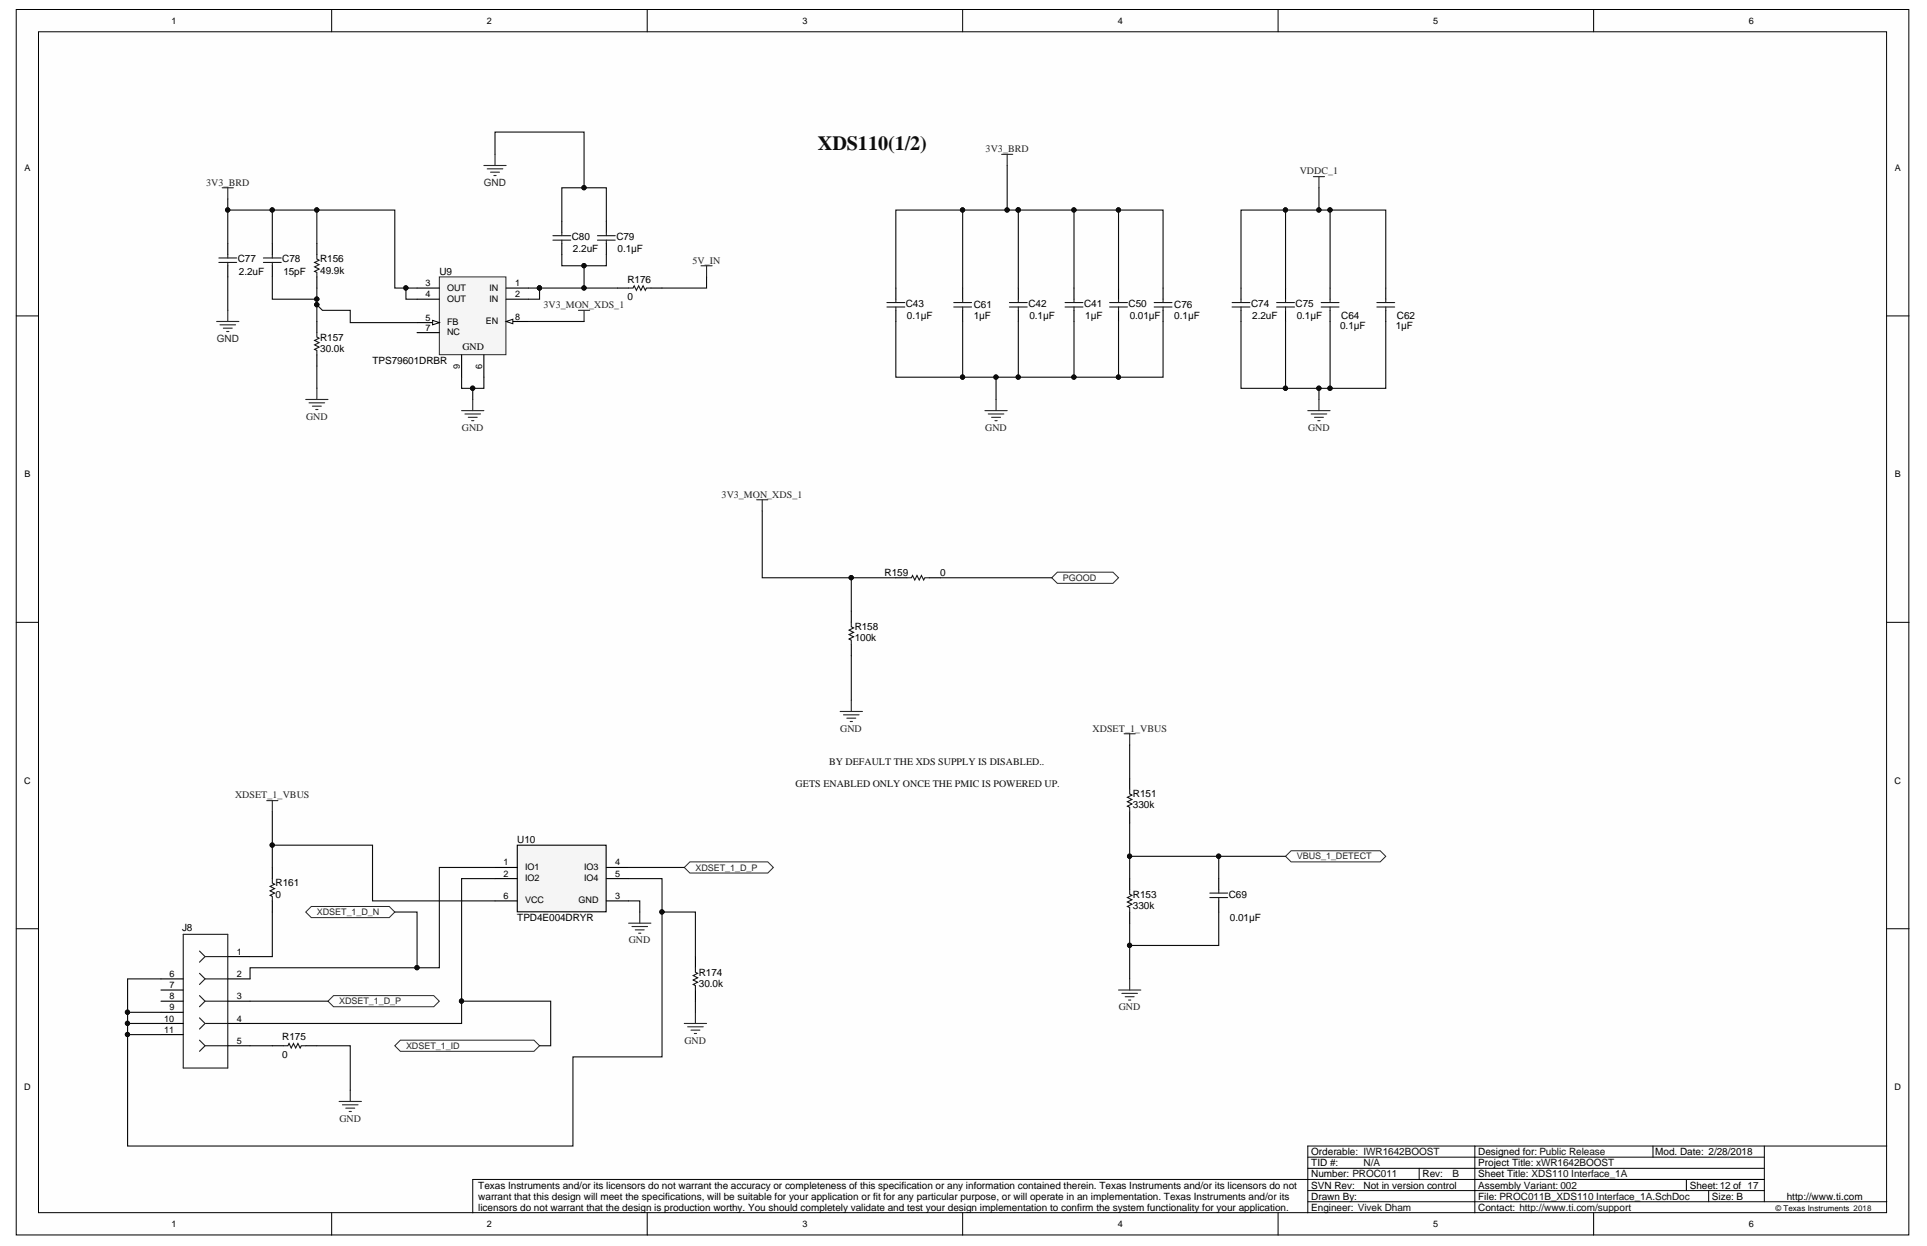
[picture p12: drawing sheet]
<svg xmlns="http://www.w3.org/2000/svg" width="432mm" height="279mm" viewBox="0 0 432 279" stroke-linecap="round" stroke-linejoin="round" font-family="sans-serif">
<defs><g id="words">
<text font-size="4.5" fill="#0e0e0e" x="183.3" y="33.6">XDS110(1/2)</text>
<g font-size="2.2" fill="#262626">
<text x="220.9" y="34.1">3V3_BRD</text>
<text x="46.2" y="41.6">3V3_BRD</text>
<text x="108.4" y="41.6">GND</text>
<text x="291.2" y="39.1">VDDC_1</text>
<text x="155.2" y="59">5V_IN</text>
<text x="121.8" y="69">3V3_MON_XDS_1</text>
<text x="48.6" y="76.5">GND</text>
<text x="68.6" y="94">GND</text>
<text x="103.5" y="96.5">GND</text>
<text x="220.8" y="96.5">GND</text>
<text x="293.1" y="96.5">GND</text>
<text x="161.7" y="111.4">3V3_MON_XDS_1</text>
<text x="188.3" y="163.9">GND</text>
<text x="244.8" y="163.9">XDSET_1_VBUS</text>
<text x="52.7" y="178.8">XDSET_1_VBUS</text>
<text x="140.9" y="211.3">GND</text>
<text x="250.7" y="226.2">GND</text>
<text x="153.4" y="233.7">GND</text>
<text x="76.1" y="251.2">GND</text>
</g>
<g font-size="2.2">
<text x="128.1" y="53.8">C80</text>
<text x="138.1" y="53.8">C79</text>
<text x="53.3" y="58.8">C77</text>
<text x="63.2" y="58.8">C78</text>
<text x="71.7" y="58.8">R156</text>
<text x="128.4" y="56.5">2.2uF</text>
<text x="138.4" y="56.5">0.1µF</text>
<text x="53.5" y="61.5">2.2uF</text>
<text x="63.5" y="61.5">15pF</text>
<text x="71.7" y="61.3">49.9k</text>
<text x="98.5" y="61.5">U9</text>
<text x="140.6" y="63.3">R176</text>
<text x="140.6" y="67.3">0</text>
<text x="203" y="68.8">C43</text>
<text x="203.2" y="71.5">0.1µF</text>
<text x="218.2" y="71.5">1µF</text>
<text x="218.2" y="69">C61</text>
<text x="230.4" y="68.8">C42</text>
<text x="230.7" y="71.5">0.1µF</text>
<text x="242.9" y="68.8">C41</text>
<text x="243.2" y="71.5">1µF</text>
<text x="252.9" y="68.8">C50</text>
<text x="253.2" y="71.5">0.01µF</text>
<text x="263.1" y="71.5">0.1µF</text>
<text x="263.1" y="69">C76</text>
<text x="280.3" y="68.8">C74</text>
<text x="280.6" y="71.5">2.2uF</text>
<text x="290.3" y="68.8">C75</text>
<text x="290.6" y="71.5">0.1µF</text>
<text x="300.5" y="71.5">C64</text>
<text x="313" y="71.5">C62</text>
<text x="71.7" y="76.3">R157</text>
<text x="300.3" y="73.8">0.1µF</text>
<text x="312.8" y="73.8">1µF</text>
<text x="71.7" y="78.8">30.0k</text>
<text x="83.5" y="81.5">TPS79601DRBR</text>
<text x="103.6" y="78.5">GND</text>
<text x="198.2" y="128.9">R159</text>
<text x="210.7" y="128.9">0</text>
<text x="191.5" y="143.6">100k</text>
<text x="191.5" y="141.1">R158</text>
<text x="253.9" y="178.6">R151</text>
<text x="253.9" y="181.1">330k</text>
<text x="115.9" y="188.8">U10</text>
<text x="61.8" y="201">0</text>
<text x="61.8" y="198.5">R161</text>
<text x="253.9" y="203.5">330k</text>
<text x="253.9" y="201">R153</text>
<text x="275.3" y="201">C69</text>
<text x="40.8" y="208.5">J8</text>
<text x="115.9" y="206.3">TPD4E004DRYR</text>
<text x="275.6" y="206.3">0.01µF</text>
<text x="156.6" y="221">30.0k</text>
<text x="156.6" y="218.5">R174</text>
<text x="63.2" y="233">R175</text>
<text x="63.2" y="237">0</text>
<text x="293.8" y="263.7">Number: PROC011</text>
<text x="293.8" y="261.2">TID #:</text>
<text x="293.8" y="258.7">Orderable: IWR1642BOOST</text>
<text x="318.8" y="263.7">Rev:</text>
<text x="331.2" y="263.7">Sheet Title: XDS110 Interface_1A</text>
<text x="331.2" y="261.2">Project Title: xWR1642BOOST</text>
<text x="331.2" y="258.7">Designed for: Public Release</text>
<text x="370.9" y="258.7">Mod. Date: 2/28/2018</text>
<text x="107.2" y="266.2">Texas Instruments and/or its licensors do not warrant the accuracy or completeness of this specification or any information contained therein. Texas Instruments and/or its licensors do not</text>
<text x="107.2" y="268.7">warrant that this design will meet the specifications, will be suitable for your application or fit for any particular purpose, or will operate in an implementation. Texas Instruments and/or its</text>
<text x="293.8" y="268.7">Drawn By:</text>
<text x="293.8" y="266.2">SVN Rev:</text>
<text x="305.5" y="266.2">Not in version control</text>
<text x="331.2" y="268.7">File: PROC011B_XDS110 Interface_1A.SchDoc</text>
<text x="331.2" y="266.2">Assembly Variant: 002</text>
<text x="378.6" y="266.2">Sheet:12 of 17</text>
<text x="383.6" y="268.7">Size: B</text>
<text x="400.4" y="268.7">http://www.ti.com</text>
<text x="107.2" y="271.2">licensors do not warrant that the design is production worthy. You should completely validate and test your design implementation to confirm the system functionality for your application.</text>
<text x="293.8" y="271.2">Engineer: Vivek Dham</text>
<text x="331.2" y="271.2">Contact: http://www.ti.com/support</text>
</g>
<g font-size="2.2" fill="#0e0e0e">
<text x="185.8" y="171.3">BY DEFAULT THE XDS SUPPLY IS DISABLED..</text>
<text x="178.3" y="176.3">GETS ENABLED ONLY ONCE THE PMIC IS POWERED UP.</text>
<text x="305.5" y="261.2">N/A</text>
<text x="325.5" y="263.7">B</text>
</g>
<g font-size="2">
<text x="38.4" y="5.3">1</text>
<text x="109.1" y="5.3">2</text>
<text x="179.8" y="5.3">3</text>
<text x="250.5" y="5.3">4</text>
<text x="321.2" y="5.3">5</text>
<text x="391.9" y="5.3">6</text>
<text x="5.5" y="38.3">A</text>
<text x="424.6" y="38.3">A</text>
<text x="95.3" y="64.1">3</text>
<text x="100.2" y="65.1">OUT</text>
<text x="109.7" y="65.1">IN</text>
<text x="115.4" y="64.1">1</text>
<text x="95.3" y="66.6">4</text>
<text x="95.3" y="71.8">5</text>
<text x="100.2" y="67.6">OUT</text>
<text x="109.7" y="67.6">IN</text>
<text x="115.4" y="66.6">2</text>
<text x="115.4" y="71.6">8</text>
<text x="95.3" y="74.1">7</text>
<text x="100.2" y="72.8">FB</text>
<text x="100.2" y="75.1">NC</text>
<text x="108.9" y="72.6">EN</text>
<text x="103" y="82.6" transform="rotate(-90 103 82.6)">9</text>
<text x="108" y="82.6" transform="rotate(-90 108 82.6)">6</text>
<text x="5.5" y="106.9">B</text>
<text x="424.6" y="106.9">B</text>
<text x="5.4" y="175.5">C</text>
<text x="424.5" y="175.5">C</text>
<text x="112.8" y="193.8">1</text>
<text x="112.8" y="196.3">2</text>
<text x="117.7" y="194.8">IO1</text>
<text x="117.7" y="197.3">IO2</text>
<text x="130.9" y="194.8">IO3</text>
<text x="130.9" y="197.3">IO4</text>
<text x="137.9" y="193.8">4</text>
<text x="137.9" y="196.3">5</text>
<text x="112.8" y="201.3">6</text>
<text x="117.7" y="202.3">VCC</text>
<text x="129.7" y="202.3">GND</text>
<text x="137.9" y="201.3">3</text>
<text x="53.1" y="213.8">1</text>
<text x="38" y="218.8">6</text>
<text x="38" y="221.3">7</text>
<text x="53.1" y="218.8">2</text>
<text x="38" y="223.8">8</text>
<text x="38" y="226.3">9</text>
<text x="53.1" y="223.8">3</text>
<text x="36.8" y="228.8">10</text>
<text x="36.8" y="231.3">11</text>
<text x="53.1" y="228.8">4</text>
<text x="53.1" y="233.8">5</text>
<text x="5.4" y="244.1">D</text>
<text x="424.5" y="244.1">D</text>
<text x="38.4" y="274.8">1</text>
<text x="109.1" y="274.8">2</text>
<text x="179.8" y="274.8">3</text>
<text x="250.5" y="274.8">4</text>
<text x="321.2" y="274.8">5</text>
<text x="391.9" y="274.8">6</text>
</g>
<g font-size="2" fill="#262626">
<text x="238.1" y="130.1">PGOOD</text>
<text x="155.8" y="195">XDSET_1_D_P</text>
<text x="290.6" y="192.5">VBUS_1_DETECT</text>
<text x="71" y="205">XDSET_1_D_N</text>
<text x="76" y="224.9">XDSET_1_D_P</text>
<text x="91" y="234.9">XDSET_1_ID</text>
</g>
<text font-size="1.8" x="397.8" y="271.3">© Texas Instruments 2018</text>
</g></defs>
<g fill="#fefefe" stroke="#000" stroke-width=".22">
<path d="M3.6 2.1h424.1v274.5h-424.1z"/>
<path d="M8.6 7.1h414.1v264.5h-414.1z"/>
</g>
<g fill="none" stroke="#000" stroke-width=".22">
<path d="M74.3 2.1v5M145 2.1v5M215.7 2.1v5M286.4 2.1v5M357.1 2.1v5M3.6 70.8h5M422.8 70.8h5M3.6 139.4h5M422.8 139.4h5M3.6 208h5M422.8 208h5M293.1 259.2h102.2"/>
<path d="M330.5 256.7h-37.4v14.9M370.4 256.7v2.5M395.3 256.7v12.4M422.8 256.7h-92.3v14.9M74.3 271.6v5M145 271.6v5M215.7 271.6v5M286.4 271.6v5M293.1 269.1h129.7M293.1 266.6h102.2M293.1 261.6h102.2M318 261.6v2.5"/>
<path d="M357.1 271.6v5M377.9 264.1v2.5M382.9 266.6v2.5M395.3 264.1h-289.4v7.5"/>
</g>
<g fill="none" stroke="#262626" stroke-width=".25">
<path d="M224.4 34.6h2.5M225.7 34.6v2.5M294.3 39.6h2.5M295.5 39.6v2.5M220.7 92h5M221.4 92.7h3.5M222.2 93.5h2M222.9 94.2h.5M223.2 89.5v2.5M293.1 92h4.9M293.8 92.7h3.5M294.6 93.5h1.9"/>
<path d="M295.3 94.2h.5M295.5 89.5v2.5M251.9 164.3h2.5M253.1 164.3v2.5M140.9 206.8h4.9M141.6 207.5h3.5M142.4 208.2h2M143.1 209h.5M143.4 204.3v2.5M253.1 219.2v2.5M153.3 229.2h5M154.1 230h3.5"/>
<path d="M154.8 230.7h2M155.6 231.5h.5M155.8 226.7v2.5M250.6 221.7h5M251.4 222.5h3.5M252.1 223.2h2M252.9 224h.5"/>
</g>
<path d="M289.3 190.5h20l1.2 1.3-1.2 1.2h-20l-1.2-1.2z" fill-rule="evenodd" fill="#fefefe" stroke="#262626" stroke-width=".22"/>
<path d="M188.3 159.3h5M190.8 156.8v2.5M189 160.1h3.5M189.8 160.8h2M190.5 161.6h.5" fill="none" stroke="#262626" stroke-width=".25"/>
<path d="M236.9 128.1h12.5l1.2 1.3-1.2 1.2h-12.5l-1.2-1.2z" fill-rule="evenodd" fill="#fefefe" stroke="#262626" stroke-width=".22"/>
<path d="M169.6 111.9h2.4M170.8 111.9v2.5M59.8 179.3h2.5M61 179.3v2.5M76 246.7h5M76.7 247.4h3.5M77.5 248.2h2M78.2 248.9h.5M78.5 244.2v2.5" fill="none" stroke="#262626" stroke-width=".25"/>
<g fill="#fefefe" stroke="#262626" stroke-width=".22">
<path d="M154.6 193h17.4l1.3 1.3-1.3 1.2h-17.4l-1.3-1.2z" fill-rule="evenodd"/>
<path d="M74.7 223h22.5l1.2 1.2-1.2 1.3h-22.5l-1.2-1.3z" fill-rule="evenodd"/>
<path d="M69.8 203h17.4l1.3 1.3-1.3 1.2h-17.4l-1.3-1.2z" fill-rule="evenodd"/>
<path d="M89.7 233h30l1.2 1.2-1.2 1.2h-30l-1.2-1.2z" fill-rule="evenodd"/>
</g>
<g fill="none" stroke="#000" stroke-width=".25">
<path d="M215.7 64.5v2.5M215.7 69.5v2.5M240.7 64.5v2.5M240.7 69.5v2.5M250.6 64.5v2.5M250.6 69.5v2.5M278.1 64.5v2.5M278.1 69.5v2.5M310.5 64.5v2.5M310.5 69.5v2.5M273.1 196.8v2.5M36.1 219.2h5"/>
<path d="M51 214.2h5M51 219.2h5M273.1 201.8v2.5M36.1 224.2h5M36.1 229.2h5M36.1 221.7h5M36.1 226.7h5M36.1 231.7h5M51 224.2h5M51 229.2h5M51 234.2h5"/>
</g>
<g fill="none" stroke="#1c1c1c" stroke-width=".25">
<path d="M213.7 68.8h4M213.7 67.8h4M215.7 67v.8M215.7 68.8v.7M238.7 68.8h4M238.7 67.8h4M240.7 67v.8M240.7 68.8v.7M248.6 68.8h4M248.6 67.8h4M250.6 67v.8M250.6 68.8v.7"/>
<path d="M276.1 68.8h4M276.1 67.8h4M278.1 67v.8M278.1 68.8v.7M308.5 68.8h4M308.5 67.8h4M310.5 67v.8M310.5 68.8v.7M273.1 199.3v.7M41.1 209.2h9.9v30h-9.9zM44.7 218l1.3 1.2-1.3 1.3M44.7 213l1.3 1.2-1.3 1.3"/>
<path d="M46.1 214.2h4.9M46.1 219.2h4.9M271.1 201h4M271.1 200h4M273.1 201v.8M44.7 233l1.3 1.2-1.3 1.2M44.7 228l1.3 1.2-1.3 1.3M44.7 223l1.3 1.2-1.3 1.3M46.1 224.2h4.9M46.1 229.2h4.9M46.1 234.2h4.9"/>
</g>
<path d="M115.9 189.3h19.9v14.9h-19.9z" fill="#f5f5f5" stroke="#000" stroke-width=".25"/>
<path d="M110.9 194.3h5M110.9 196.8h5M135.9 194.3h5M135.9 196.8h5M110.9 201.8h5M135.9 201.8h5" fill="none" stroke="#000" stroke-width=".25"/>
<path d="M98.4 62h15v17.4h-15z" fill="#f5f5f5" stroke="#262626" stroke-width=".22"/>
<path d="M93.5 64.5h4.9M93.5 67h4.9M93.5 72.2h4.9M113.4 64.5h5M113.4 67h5" fill="none" stroke="#000" stroke-width=".25"/>
<path d="M96.9 71.7l1.5 .5-1.5 .5z" fill="#fefefe"/>
<path d="M96.9 71.7l1.5 .5-1.5 .5z" fill="none" stroke="#000" stroke-width=".22"/>
<path d="M93.5 74.5h4.9M108.4 79.5v5M113.4 72h5" fill="none" stroke="#000" stroke-width=".25"/>
<path d="M113.4 72l1.5-.5v1z" fill="#fefefe"/>
<path d="M113.4 72l1.5-.5v1z" fill="none" stroke="#000" stroke-width=".22"/>
<g fill="none" stroke="#000" stroke-width=".25">
<path d="M51 54.5v2.5M51 59.5v2.5M61 54.5v2.5M61 59.5v2.5M71 54.5v2.5M125.9 49.5v2.5M125.9 54.5v2.5M135.9 49.5v2.5M135.9 54.5v2.5M71 62v2.5M71 72v2.5M71 79.5v2.5"/>
<path d="M103.4 79.5v5M138.4 64.5h2.5M145.8 64.5h2.5M200.7 64.5v2.5M200.7 69.5v2.5M228.2 64.5v2.5M228.2 69.5v2.5M260.6 64.5v2.5M260.6 69.5v2.5M288.1 64.5v2.5M288.1 69.5v2.5M298 64.5v2.5"/>
<path d="M298 69.5v2.5M190.8 136.9v2.5M200.7 129.4h2.5M208.2 129.4h2.5M190.8 144.4v2.5M253.1 174.3v2.5M61 194.3v2.5M253.1 181.8v2.5M253.1 196.8v2.5M61 201.8v2.5M155.8 214.2v2.5M253.1 204.3v2.5"/>
<path d="M61 234.2h2.5M68.5 234.2h2.5M155.8 221.7v2.5"/>
</g>
<g fill="none" stroke="#262626" stroke-width=".25">
<path d="M108.4 37.1h5M109.2 37.8h3.5M109.9 38.6h2M110.7 39.3h.5M110.9 34.6v2.5M49.8 42.1h2.5M51 42.1v2.4M157.1 59.5h2.5M158.3 59.5v2.5M48.5 72h5M49.3 72.7h3.5M50 73.5h2"/>
<path d="M50.8 74.2h.5M51 69.5v2.5M129.6 69.5h2.5M130.9 69.5v2.5M68.5 89.5h5M69.3 90.2h3.4M70 91h2M70.8 91.7h.4M71 87v2.5M103.4 92h5M104.2 92.7h3.5M104.9 93.5h2"/>
<path d="M105.7 94.2h.5M105.9 89.5v2.5"/>
</g>
<g fill="none" stroke="#1c1c1c" stroke-width=".25">
<path d="M49 58.8h4M49 57.8h4M51 57v.8M51 58.8v.7M59 58.8h4M59 57.8h4M61 57v.8M61 58.8v.7M71 57v1l.5 .3-1 .5 1 .5-1 .5 1 .5-1 .5 .5 .2v1M123.9 52.8h4M123.9 53.8h4M125.9 52v.8"/>
<path d="M125.9 53.8v.7M133.9 52.8h4M133.9 53.8h4M135.9 52v.8M135.9 53.8v.7M71 74.5v1l.5 .2-1 .5 1 .5-1 .5 1 .5-1 .5 .5 .3v1M140.9 64.5h1l.2-.5 .5 1 .5-1 .5 1 .5-1 .5 1 .3-.5h.9M198.7 68.8h4M198.7 67.8h4M200.7 67v.8M200.7 68.8v.7M226.2 68.8h4"/>
<path d="M226.2 67.8h4M228.2 67v.8M228.2 68.8v.7M258.6 68.8h4M258.6 67.8h4M260.6 67v.8M260.6 68.8v.7M286.1 68.8h4M286.1 67.8h4M288.1 67v.8M288.1 68.8v.7M296 68.8h4"/>
<path d="M296 67.8h4M298 67v.8M298 68.8v.7M190.8 139.4v1l.5 .2-1 .5 1 .5-1 .5 1 .5-1 .5 .5 .3v1M203.2 129.4h1l.3-.5 .5 1 .5-1 .5 1 .5-1 .5 1 .2-.5h1M253.1 176.8v1l.5 .3-1 .5 1 .5-1 .5 1 .5-1 .4 .5 .3v1M61 196.8v1l.5 .2-1 .5 1 .5-1 .5 1 .5-1 .5 .5 .3v1M253.1 199.3v1l.5 .2-1 .5 1 .5-1 .5 1 .5-1 .5 .5 .3v1M155.8 216.7v1l.5 .3-1 .5 1 .5-1 .5 1 .5-1 .5 .5 .2v1M63.5 234.2h1l.3-.5 .5 1 .5-1 .5 1 .5-1 .5 1 .2-.5h1"/>
</g>
<g fill="none" stroke="#0e0e0e" stroke-width=".25">
<path d="M110.9 34.6v-5h20v12.5M225.7 37.1v9.9M51 54.5v-7.5h20v7.5M51 44.5v2.5M61 47v7.5M71 47h17.5v17.5h2.5M125.9 57v2.5h10v-2.5M125.9 49.5v-7.4h10v7.4M130.9 59.5v5h-10M215.7 47h-15v17.5M228.2 47h22.4v17.5M228.2 47h-12.5v17.5"/>
<path d="M228.2 47v17.5M240.7 47v17.5M250.6 47h10v17.5M288.1 47v17.5M295.5 42.1v4.9M298 47v17.5M51 62v7.5M61 62v5h10M71 64.5v3.8l1.2 1.2h6.3v2.7h15M71 68.3v3.7M93.5 64.5h-2.5v2.5h2.5M118.4 72h12.5"/>
<path d="M118.4 64.5h2.5M120.9 64.5v2.5h-2.5M130.9 64.5h7.5M158.3 62v2.5h-10M200.7 72v12.5h49.9v-12.5M215.7 72v12.5M228.2 72v12.5M240.7 72v12.5M260.6 72v12.5h-10M278.1 72v15h32.4v-15M278.1 64.5v-17.5h32.4v17.5M288.1 72v15"/>
<path d="M298 72v15M71 82v5M103.4 84.5v2.5h5v-2.5M105.9 87v2.5M223.2 84.5v5M295.5 87v2.5M170.8 114.4v15h29.9M190.8 129.4v7.5M210.7 129.4h25M190.8 146.9v9.9M253.1 166.8v7.5M61 194.3v-5h22.5v12.5h27.4"/>
<path d="M61 181.8v7.5M110.9 196.8h-7.5v32.4h-47.4M110.9 194.3h-12.5v22.4h-42.4v2.5M140.9 196.8h7.4v39.9h-19.9v20h-99.8v-37.5h7.5M140.9 194.3h12.4M253.1 184.3v12.5M253.1 191.8h35M273.1 191.8v5M61 204.3v9.9h-5M88.5 204.3h5v12.4M140.9 201.8h2.5v2.5M148.3 204.3h7.5v9.9"/>
<path d="M253.1 206.8v12.4M273.1 204.3v7.4h-20M28.6 231.7h7.5M28.6 226.7h7.5M28.6 229.2h7.5M56 234.2h5M56 224.2h17.5M71 234.2h7.5v10M103.4 224.2h20v10h-2.5M155.8 224.2v2.5"/>
</g>
<g fill="#0e0e0e" stroke="#0e0e0e" stroke-width=".22">
<circle cx="148.3" cy="204.2" r=".47"/>
<circle cx="240.6" cy="47" r=".47"/>
<circle cx="215.7" cy="47" r=".47"/>
<circle cx="215.7" cy="84.5" r=".47"/>
<circle cx="225.7" cy="47" r=".47"/>
<circle cx="223.2" cy="84.5" r=".47"/>
<circle cx="250.6" cy="47" r=".47"/>
<circle cx="298" cy="47" r=".47"/>
<circle cx="288" cy="47" r=".47"/>
<circle cx="295.5" cy="47" r=".47"/>
<circle cx="295.5" cy="86.9" r=".47"/>
<circle cx="253.1" cy="191.8" r=".47"/>
<circle cx="253.1" cy="211.7" r=".47"/>
<circle cx="273.1" cy="191.8" r=".47"/>
<circle cx="190.7" cy="129.4" r=".47"/>
<circle cx="61" cy="189.3" r=".47"/>
<circle cx="28.6" cy="231.7" r=".47"/>
<circle cx="93.4" cy="216.7" r=".47"/>
<circle cx="103.4" cy="224.2" r=".47"/>
<circle cx="240.6" cy="84.5" r=".47"/>
<circle cx="228.2" cy="47" r=".47"/>
<circle cx="228.2" cy="84.5" r=".47"/>
<circle cx="250.6" cy="84.5" r=".47"/>
<circle cx="298" cy="86.9" r=".47"/>
<circle cx="288" cy="86.9" r=".47"/>
<circle cx="28.6" cy="226.7" r=".47"/>
<circle cx="28.6" cy="229.2" r=".47"/>
<circle cx="130.9" cy="59.5" r=".47"/>
<circle cx="130.9" cy="64.5" r=".47"/>
<circle cx="120.9" cy="64.5" r=".47"/>
<circle cx="130.9" cy="42" r=".47"/>
<circle cx="105.9" cy="86.9" r=".47"/>
<circle cx="90.9" cy="64.5" r=".47"/>
<circle cx="71" cy="68.2" r=".47"/>
<circle cx="71" cy="67" r=".47"/>
<circle cx="71" cy="47" r=".47"/>
<circle cx="61" cy="47" r=".47"/>
<circle cx="51" cy="47" r=".47"/>
</g>
<use href="#words"/>
</svg>
